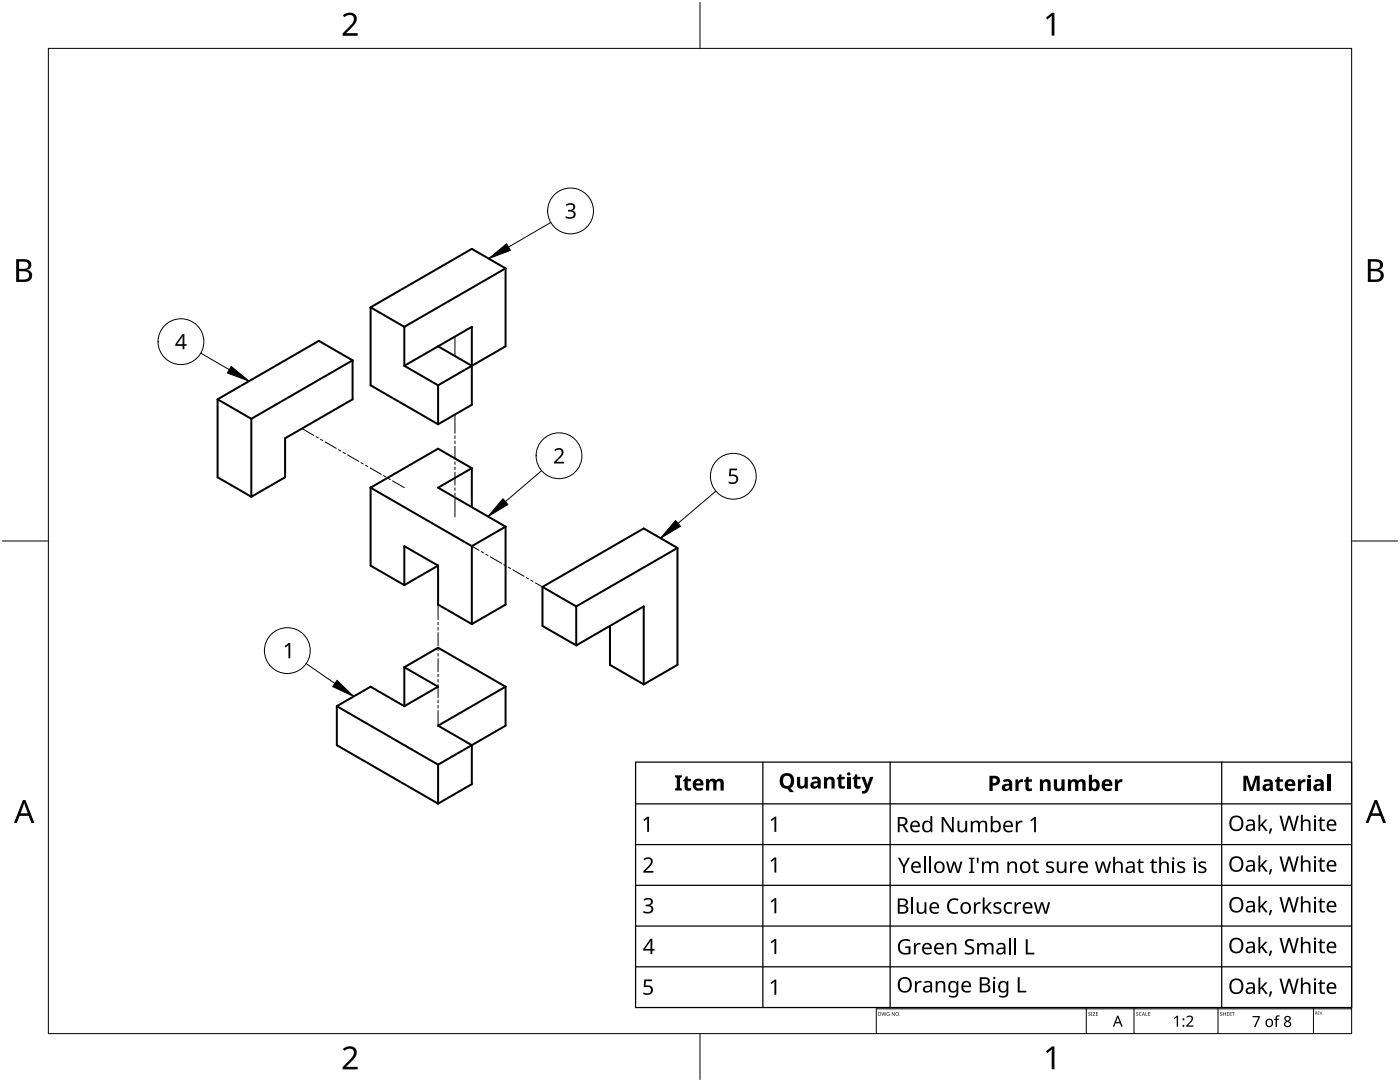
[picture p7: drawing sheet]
<svg xmlns="http://www.w3.org/2000/svg" width="279mm" height="216mm" viewBox="0 0 279 216" stroke-linecap="round" stroke-linejoin="round" font-family="sans-serif">
<g fill="none" stroke="#000" stroke-width=".4">
<path d="M100.9 53.5v15.6l-6.7 3.9M100.9 53.5l-6.7-3.8-20.2 11.6M100.9 53.5l-20.2 11.7M43.4 79.7l6.8 3.9M43.4 79.7v15.5l6.8 3.9M70.4 71.9l-6.8-3.9-20.2 11.7M70.4 71.9v7.8l-13.5 7.8v7.7l-6.7 3.9M70.4 71.9l-20.2 11.7M74 61.3v15.6l13.4 7.8M74 61.3l6.7 3.9M80.7 73l13.5-7.8v15.6l-6.8 3.9M80.7 65.2v7.8"/>
<path d="M80.7 73l6.7 3.9M87.4 76.9v7.8M87.4 69.1l6.8 3.9M94.2 73l-6.8 3.9M50.2 83.6v15.5M74 97.3l20.2 11.7M74 97.3v15.6l6.7 3.9M94.2 93.4v7.8M94.2 93.4l-6.8 3.9 13.5 7.8M94.2 93.4l-6.8-3.9-13.4 7.8M87.4 112.9v7.7l6.8 3.9M87.4 112.9l-6.7-3.9v7.8"/>
<path d="M87.4 112.9l-6.7 3.9M94.2 109v15.5M100.9 105.1v15.5l-6.7 3.9M100.9 105.1l-6.7 3.9M108.3 117.1l6.7 3.9M108.3 117.1v7.8l6.7 3.9M135.2 109.3v23.4l-6.7 3.9M135.2 109.3l-6.7-3.9-20.2 11.7M135.2 109.3l-20.2 11.7M80.7 133.1l6.7 3.9-6.7 3.9M80.7 133.1l6.7-3.9 13.5 7.8M80.7 133.1v7.8"/>
<path d="M100.9 137v7.8l-13.5 7.8M100.9 137l-13.5 7.8 6.8 3.9v7.8l-6.8 3.9M115 128.8l13.5-7.8v15.6M115 121v7.8M121.7 124.9v7.8l6.8 3.9M67.2 140.9l6.8-3.9 6.7 3.9M67.2 140.9l20.2 11.7M67.2 140.9v7.8l20.2 11.7M87.4 152.6v7.8"/>
</g>
<g fill="none" stroke="#000" stroke-width=".2">
<path d="M90.8 67.2v3.8M60.3 85.5l2.3 1.4M63.1 87.1l.4 .3M64 87.7l.4 .2M64.9 88.2l2.2 1.3M67.6 89.7l.4 .3M68.5 90.2l.4 .3M69.4 90.8l2.2 1.3M72 92.3l.5 .3M72.9 92.8l.5 .3M73.8 93.4l2.3 1.3M76.5 94.9l.5 .3"/>
<path d="M77.4 95.4l.5 .3M78.3 95.9l2.4 1.4M90.8 82.7v3.7M90.8 87v.5M90.8 88v.5M90.8 89v2.6M90.8 92.2v.5M90.8 93.2v.5M90.8 94.2v2.6M90.8 97.3v.6M90.8 98.4v.5M90.8 99.4v3.7"/>
<path d="M94.2 109l1.4 .8M96 110.1l.5 .2M96.9 110.6l.5 .2M97.8 111.1l2.3 1.3M100.5 112.7l.5 .2M101.4 113.2l.5 .2M102.3 113.7l2.3 1.3M105 115.2l.5 .3M105.9 115.8l.5 .2M106.8 116.3l1.5 .8M87.4 120.6v3M87.4 124.2v.5"/>
<path d="M87.4 125.2v.5M87.4 126.2v2.6M87.4 129.4v.5M87.4 130.4v.5M87.4 131.4v2.6M87.4 134.5v.6M87.4 135.6v.5M87.4 136.6v2.6M87.4 139.7v.5M87.4 140.8v.5M87.4 141.8v3"/>
</g>
<path d="M9.7 9.7h260v196.5h-260z" fill="none" stroke="#000" stroke-width=".2"/>
<path d="M139.7 .5v9.2M.5 108h9.2M269.7 108h9.2M139.7 206.2v9.2" fill="none" stroke="#000" stroke-width=".2"/>
<g fill="#000">
<path d="M68.4 3.1a1.64 1.64 0 0 1 2.8 .4 2.52 2.52 0 0 1-1.2 2.2l-.9 .9h2.3v.5h-3v-.4l1.2-1.2a1.95 1.95 0 0 0 .9-2.2 1.23 1.23 0 0 0-1.8 .1zM208.7 3.5l1.3-.9h.4v4.5h-.5v-4l-.9 .8zM68.4 209.3a1.64 1.64 0 0 1 2.8 .4 2.52 2.52 0 0 1-1.2 2.2l-.9 1h2.3v.5h-3v-.5l1.2-1.2a1.95 1.95 0 0 0 .9-2.1 1.23 1.23 0 0 0-1.8 .1zM208.7 209.8l1.3-1h.4v4.6h-.5v-4l-.9 .7z"/>
<path d="M3.2 51.7h1.3a1.28 1.28 0 0 1 1.7 1.3 1.04 1.04 0 0 1-.8 .9 1.23 1.23 0 0 1 1 1.5 1.23 1.23 0 0 1-1.6 .9h-1.6zM3.8 54.1v1.7h.9a.86 .86 0 0 0 1.1-.9 .86 .86 0 0 0-1.1-.8zM3.8 52.2v1.4h.8a.78 .78 0 0 0 1.1-.7 .78 .78 0 0 0-1.1-.7z"/>
<path d="M273 51.7h1.3a1.28 1.28 0 0 1 1.7 1.3 1.04 1.04 0 0 1-.9 .9 1.23 1.23 0 0 1 1 1.5 1.23 1.23 0 0 1-1.5 .9h-1.6zM273.6 54.1v1.7h.9a.86 .86 0 0 0 1.1-.9 .86 .86 0 0 0-1.2-.8zM273.6 52.2v1.4h.8a.78 .78 0 0 0 1-.7 .78 .78 0 0 0-1.1-.7z"/>
<path d="M4.6 159.6h.5l1.8 4.6h-.6l-.6-1.4h-1.8l-.5 1.4h-.6zM4.8 160.2l-.7 2.1h1.4z"/>
<path d="M274.3 159.6h.5l1.8 4.6h-.6l-.5-1.4h-1.8l-.6 1.4h-.6zM274.6 160.2l-.7 2.1h1.4z"/>
</g>
<path d="M216.8 201.3v4.9M226.3 201.3v4.9M243.1 201.3v4.9M262.1 201.3v4.9M269.7 201.3h-94.8v4.9" fill="none" stroke="#000" stroke-width=".2"/>
<g fill="#000">
<path d="M175.9 202l.3 .6 .2-.6 .2 .6 .3-.6-.2 .7-.3-.6-.3 .6zM177 202.1l.5-.1-.4 .1-.1 .2 .3 .3h.2v-.2l-.2-.1h.2v.4l-.5-.1zM178 202l.5 .6 .1-.6v.7l-.5-.6-.1 .6zM217.2 202h.3l.1 .1a.18 .18 0 0 0-.2 0 .18 .18 0 0 0-.1 .2 .18 .18 0 0 0 .3 0 .23 .23 0 0 1-.1 .4 .23 .23 0 0 1-.3-.1 .18 .18 0 0 0 .3 .1 .18 .18 0 0 0 0-.3l-.3-.2zM217.7 202h.3v.7h-.3zM218.1 202h.5l-.4 .6 .4 .1h-.5l.4-.7zM218.7 202h.4h-.3v.3h.3l-.3 .1v.2l.3 .1h-.4zM226.8 202h.2l.1 .1a.18 .18 0 0 0-.2 0 .18 .18 0 0 0 0 .2 .18 .18 0 0 0 .2 0 .23 .23 0 0 1 0 .4 .23 .23 0 0 1-.4-.1 .18 .18 0 0 0 .3 .1 .18 .18 0 0 0 0-.3l-.2-.2zM227.4 202.1l.2-.1 .2 .1a.29 .29 0 0 0-.4 .2 .29 .29 0 0 0 .4 .3l-.1 .1-.3-.1zM228.6 202l.1 .6 .3 .1h-.4zM229.2 202h.4h-.3v.3h.2l-.2 .1v.2l.3 .1h-.4zM234.3 203.1l.6-.4h.2v2.2h-.3l.1-1.9-.5 .3z"/>
<path d="M236.8 202.9a.76 .76 0 0 1 1.2 0 .76 .76 0 0 1-.4 1.1l-.5 .6h1.1v.3h-1.5v-.3l.8-.8a.52 .52 0 0 0 .3-.8 .52 .52 0 0 0-.9 .1zM243.5 202h.3l.1 .1a.18 .18 0 0 0-.3 0 .18 .18 0 0 0 0 .2 .18 .18 0 0 0 .3 0 .23 .23 0 0 1-.1 .4 .23 .23 0 0 1-.3-.1 .18 .18 0 0 0 .2 .1 .18 .18 0 0 0 .1-.3l-.3-.2zM244.1 202l.1 .3h.4v-.3v.7v-.3h-.4l-.1 .3zM244.8 202h.5h-.4v.3h.3l-.3 .1v.2l.4 .1h-.5zM245.4 202h.4h-.3v.3h.3l-.3 .1v.2l.3 .1h-.4zM245.9 202h.5h-.2v.7l-.1-.7zM250 202.7h1.4l-.8 2.2h-.3l.9-1.9h-1.2zM254.7 202.7l.3-.1h.4v.3l-.4-.1-.1 .2-.1 .3h.5v.2h-.5v1.4h-.2v-1.4h-.3v-.1l.3-.1zM263 201.8h.3l-.2 .1v.2h.2l-.2 .1v.2l.2 .1h-.3zM263.4 201.8l.2 .6 .3-.6-.2 .7z"/>
<path d="M175.3 202l.5 .1 .1 .3-.2 .2-.4 .1zM175.4 202v.6h.2l.1-.4z"/>
<path d="M178.7 202.3a.36 .36 0 0 1 .7 0 .36 .36 0 0 1-.7 0zM178.8 202.3a.3 .3 0 0 0 .6 0 .3 .3 0 0 0-.6 0z"/>
<path d="M223 202.7h.2l.9 2.2h-.3l-.3-.7h-.9l-.2 .7h-.3zM223.1 203l-.4 .9h.7z"/>
<path d="M228.2 202l.3 .7-.2-.2h-.2l-.2 .2zM228.2 202.1l-.1 .3h.2z"/>
<path d="M252.8 203.5a.81 .81 0 0 1 1.1 .1 .81 .81 0 0 1-.1 1.1 .81 .81 0 0 1-1.2-.2v-.6zM253 203.6a.6 .6 0 0 0-.2 .8 .6 .6 0 0 0 .9 .2l.1-.2a.56 .56 0 0 0-.1-.7 .56 .56 0 0 0-.7-.1z"/>
<path d="M256.4 202.9a.62 .62 0 0 1 .9-.2 .62 .62 0 0 1 .2 .9l-.3 .2a.65 .65 0 0 1 .4 .9 .65 .65 0 0 1-.9 .2 .59 .59 0 0 1-.5-.6 .59 .59 0 0 1 .5-.5l-.4-.4zM256.5 204.4a.45 .45 0 0 0 .9 0 .45 .45 0 0 0-.9 0zM256.6 203.3a.37 .37 0 0 0 .7 0 .37 .37 0 0 0-.7 0z"/>
<path d="M262.5 201.8h.1a.17 .17 0 0 1 .2 .2 .17 .17 0 0 1-.1 .2l.2 .3-.2-.3-.2 .3zM262.5 201.9v.2h.2l.1-.1z"/>
<circle cx="179.6" cy="202.6" r=".07"/>
<circle cx="236.2" cy="204.7" r=".2"/>
<circle cx="236.2" cy="203.4" r=".2"/>
<circle cx="264" cy="202.4" r=".05"/>
</g>
<g fill="#000">
<path d="M134.7 154.7h1.4v.4l-.4 .1v2l.4 .2v.3h-1.4v-.3l.4-.2v-2l-.4-.1zM136.8 154.9h.5v.5h.6v.5h-.6v1.1a.39 .39 0 0 0 .2 .3 .39 .39 0 0 0 .4-.1v.5h-.1a.78 .78 0 0 1-1.2-.7v-1.1h-.3v-.3l.4-.2zM140.9 155.4h.5l.1 .3a.97 .97 0 0 1 1.4 0 .82 .82 0 0 1 1-.3 .82 .82 0 0 1 .5 .8v1.5h-.6v-1.4a.41 .41 0 0 0-.5-.4 .41 .41 0 0 0-.3 .5v1.3h-.6l-.1-1.4a.42 .42 0 0 0-.5-.4 .42 .42 0 0 0-.3 .6v1.2h-.6zM159.1 155h.6v1.4a.45 .45 0 0 0 .5 .5 .45 .45 0 0 0 .4-.6v-1.3h.6v2.3h-.5l-.1-.3a.88 .88 0 0 1-.9 .3 .88 .88 0 0 1-.6-.8zM164.4 155h.5l.1 .3a.88 .88 0 0 1 1-.3 .88 .88 0 0 1 .6 .8v1.5h-.7v-1.3a.45 .45 0 0 0-.4-.5 .45 .45 0 0 0-.4 .6v1.2h-.7zM167.5 154.5h.4v.5h.7v.5h-.7v1.1a.39 .39 0 0 0 .3 .3 .39 .39 0 0 0 .4-.1v.5h-.1a.78 .78 0 0 1-1.2-.7v-1.1h-.3v-.3l.3-.2zM169.1 155h.6v2.3h-.6zM170.7 154.5h.4v.5h.6v.5h-.6v1.1a.39 .39 0 0 0 .3 .3 .39 .39 0 0 0 .4-.1v.5h-.2a.78 .78 0 0 1-1.2-.7v-1.1h-.3v-.3l.4-.2zM171.9 155h.7l.5 1.7 .5-1.7h.7l-1 2.6a1.03 1.03 0 0 1-1.3 .7v-.5h.5l.3-.5zM202.7 155.5h.4l.2 .4 .3-.4h.6l-.1 .6a.61 .61 0 0 0-.8 .5v1.2h-.6zM204.9 155h.4v.5h.6v.5h-.6v1.1a.39 .39 0 0 0 .3 .3 .39 .39 0 0 0 .4-.1v.5h-.2a.78 .78 0 0 1-1.1-.7v-1.1h-.3v-.3l.3-.2zM207.5 155.5h.5l.1 .3a.88 .88 0 0 1 1-.3 .88 .88 0 0 1 .6 .8v1.5h-.7v-1.3a.45 .45 0 0 0-.4-.5 .45 .45 0 0 0-.4 .5v1.3h-.7z"/>
<path d="M210.3 155.5h.7v1.4a.45 .45 0 0 0 .4 .5 .45 .45 0 0 0 .4-.6v-1.3h.7v2.3h-.5l-.1-.3a.88 .88 0 0 1-1 .3 .88 .88 0 0 1-.6-.8zM213.1 155.5h.5l.1 .3a.97 .97 0 0 1 1.5 0 .82 .82 0 0 1 .9-.3 .82 .82 0 0 1 .6 .8v1.5h-.7v-1.4a.41 .41 0 0 0-.5-.4 .41 .41 0 0 0-.3 .5v1.3h-.6v-1.4a.42 .42 0 0 0-.5-.4 .42 .42 0 0 0-.3 .5v1.3h-.7zM222.5 155.5h.5l.1 .4 .4-.4h.5v.6a.61 .61 0 0 0-.9 .5v1.2h-.6zM248.1 154.8h.9l.7 2.3 .8-2.3h.9v3h-.6v-2.3l-.8 2.3h-.6l-.7-2.4v2.4h-.6zM255 155h.4v.5h.6v.5h-.6v1.1a.39 .39 0 0 0 .3 .3 .39 .39 0 0 0 .3-.1v.5h-.1a.78 .78 0 0 1-1.2-.7v-1.1h-.3v-.3l.4-.2zM259 155.5h.5l.1 .4 .4-.4h.5v.6a.61 .61 0 0 0-.8 .5v1.2h-.7zM261 155.5h.6v2.3h-.6zM264.8 154.6h.7v3.2h-.7zM128.4 163.6l.8-.6h.3v3h-.3v-2.7l-.6 .5zM128.4 179.5a1.06 1.06 0 0 1 1.1-.4 1.06 1.06 0 0 1 .8 1l-.3 .4-.3 .1a.82 .82 0 0 1 .7 .9 .82 .82 0 0 1-.9 .8l-1.1-.2v-.3a1.08 1.08 0 0 0 1.6-.3 .62 .62 0 0 0-.9-.7h-.2v-.3a.7 .7 0 0 0 .7 0 .7 .7 0 0 0 .3-.8 .89 .89 0 0 0-1.3 0zM128.4 171.4a1.01 1.01 0 0 1 1.2-.4 1.01 1.01 0 0 1 .7 1.1l-.3 .5-1.1 1.2h1.5v.3h-2v-.3l1.1-1.1a.72 .72 0 0 0 .4-.7 .72 .72 0 0 0-.4-.6l-.9 .3zM153.8 163.6l.8-.6h.3v3h-.3v-2.7l-.6 .5z"/>
<path d="M153.8 171.7l.8-.6h.3v3h-.3v-2.6l-.6 .5zM179.2 171.2h.4l.8 1.4 .8-1.4h.4l-1 1.8v1.2h-.4v-1.2zM187.9 163h.5l1.6 2.5v-2.5h.3v3.1h-.4l-1.6-2.6v2.6h-.4zM189.4 179.7a1.7 1.7 0 0 1 1.9-.3l-.2 .3a1.19 1.19 0 0 0-1.4 .2 1.19 1.19 0 0 0-.2 1.4 1.15 1.15 0 0 0 1.7 .6v.3a1.56 1.56 0 0 1-1.9-.3 1.56 1.56 0 0 1-.1-1.9zM188.8 171.9h.4l.5 1.9 .5-1.9h.4l.6 1.9 .5-1.9h.4l-.7 2.3h-.4l-.6-1.9-.5 1.9h-.5zM191.1 163.8h.4v1.4a.61 .61 0 0 0 .7 .6 .61 .61 0 0 0 .4-.8v-1.2h.4v2.3h-.3v-.3a.88 .88 0 0 1-1 .3 .88 .88 0 0 1-.6-.8zM193.4 171.2h1.1v.2l-.4 .1v2.4l.4 .1v.2h-1.1v-.2l.3-.1v-2.4l-.3-.1zM194.9 171.2h.4l-.1 1h-.2zM194.4 180h.3v.5l.4-.4 .6-.1v.4h-.5a.73 .73 0 0 0-.5 .7v1.2h-.3zM193.7 163.8h.3l.1 .3a.86 .86 0 0 1 1.4 0 .81 .81 0 0 1 .9-.3 .81 .81 0 0 1 .6 .8v1.5h-.4v-1.5a.56 .56 0 0 0-.6-.5 .56 .56 0 0 0-.4 .7v1.3h-.4v-1.5a.57 .57 0 0 0-.7-.5 .57 .57 0 0 0-.4 .8v1.2h-.4zM196 171.9h.3v.3a.86 .86 0 0 1 1.4 0 .81 .81 0 0 1 1-.3 .81 .81 0 0 1 .5 .8v1.5h-.3v-1.5a.56 .56 0 0 0-.7-.5 .56 .56 0 0 0-.4 .7v1.3h-.4v-1.5a.57 .57 0 0 0-.7-.5 .57 .57 0 0 0-.4 .8v1.2h-.3zM201 171.9h.3l.1 .3a.87 .87 0 0 1 1-.3 .87 .87 0 0 1 .6 .8v1.5h-.4v-1.5a.61 .61 0 0 0-.7-.5 .61 .61 0 0 0-.5 .8v1.2h-.4z"/>
<path d="M202.5 180h.3v.5l.4-.4 .6-.1v.4h-.5l-.4 .3-.1 1.6h-.3zM202.7 163.8h.3l.1 .4 .4-.4h.6l-.1 .3h-.4a.73 .73 0 0 0-.5 .7v1.3h-.4zM205.6 163.7l.8-.7h.3v3.1h-.3v-2.7l-.6 .5zM206.4 171.4h.3v.5h.6v.3h-.6v1.3l.2 .4h.4v.3a.69 .69 0 0 1-1-.7v-1.3h-.3v-.2l.3-.1zM208.9 172.1a1.34 1.34 0 0 1 1.4-.1l-.1 .3-.5-.1a.37 .37 0 0 0-.6 .1 .37 .37 0 0 0 .4 .5l.2 .1a.69 .69 0 0 1 .7 .8 .69 .69 0 0 1-.9 .5l-.8-.1v-.4l.8 .2 .4-.1v-.4l-.5-.2a.68 .68 0 0 1-.5-1.1zM210.9 171.9h.4v1.5a.61 .61 0 0 0 .7 .5 .61 .61 0 0 0 .5-.8v-1.2h.3v2.3h-.3v-.3a.88 .88 0 0 1-1 .3 .88 .88 0 0 1-.6-.8zM213.6 171.9h.3v.4l.4-.4h.6l-.1 .3h-.4a.73 .73 0 0 0-.5 .8v1.2h-.3zM218.5 171.9h.4l.4 1.9 .6-1.9h.4l.6 1.9 .5-1.9h.3l-.6 2.3h-.4l-.6-1.9-.6 1.9h-.4zM222.2 171h.3v1.2a.87 .87 0 0 1 1-.3 .87 .87 0 0 1 .6 .8v1.5h-.4v-1.5a.61 .61 0 0 0-.7-.5 .61 .61 0 0 0-.5 .8v1.2h-.3zM227.4 171.4h.2v.5h.6v.3h-.6v1.3l.2 .4h.4v.3a.69 .69 0 0 1-1-.7v-1.3h-.3v-.2l.3-.1zM230 171.4h.2v.5h.7v.3h-.7v1.3l.2 .4h.5v.3a.69 .69 0 0 1-1.1-.7v-1.3h-.3v-.2l.3-.1zM231.3 171h.4v1.2a.87 .87 0 0 1 .9-.3 .87 .87 0 0 1 .7 .8v1.5h-.4v-1.5a.61 .61 0 0 0-.8-.5 .61 .61 0 0 0-.4 .8v1.2h-.4z"/>
<path d="M235.1 172.1a1.34 1.34 0 0 1 1.4-.1l-.1 .3-.5-.1a.37 .37 0 0 0-.6 .1 .37 .37 0 0 0 .4 .5l.2 .1a.69 .69 0 0 1 .6 .8 .69 .69 0 0 1-.9 .5l-.7-.1v-.4l.8 .2 .4-.1v-.4l-.5-.2a.68 .68 0 0 1-.5-1.1zM239.3 172.1a1.34 1.34 0 0 1 1.4-.1l-.1 .3-.5-.1a.37 .37 0 0 0-.6 .1 .37 .37 0 0 0 .4 .5l.2 .1a.69 .69 0 0 1 .7 .8 .69 .69 0 0 1-.9 .5l-.7-.1v-.4l.7 .2 .5-.1v-.4l-.5-.2a.68 .68 0 0 1-.6-1.1zM251.1 162.6h.4v2l1-1.1h.5l-1 1 1 1.3h-.4l-.8-1.1-.3 .3v.8h-.4zM251.1 170.7h.4v2.1l1-1.1h.5l-1 .9 1 1.3h-.4l-.8-1-.3 .2v.8h-.4zM253.4 165.3l.5 .1-.4 1h-.3zM253.4 173.4l.5 .1-.4 1h-.3zM255.4 162.8h.4l.6 2.5 .7-2.5h.4l.7 2.5 .6-2.5h.4l-.8 3h-.4l-.7-2.6-.8 2.6h-.3zM255.4 170.9h.4l.6 2.6 .7-2.6h.4l.7 2.6 .6-2.6h.4l-.8 3h-.4l-.7-2.6-.8 2.6h-.3zM259.6 162.6h.4v1.2a.87 .87 0 0 1 .9-.3 .87 .87 0 0 1 .6 .8v1.5h-.3v-1.5a.61 .61 0 0 0-.8-.5 .61 .61 0 0 0-.4 .8v1.2h-.4zM259.6 170.7h.4v1.3a.87 .87 0 0 1 .9-.3 .87 .87 0 0 1 .6 .8v1.4h-.3v-1.4a.61 .61 0 0 0-.8-.6 .61 .61 0 0 0-.4 .9v1.1h-.4zM263.5 163h.2v.5h.7v.3h-.7v1.3l.3 .4h.4v.3a.69 .69 0 0 1-1-.7v-1.3h-.3v-.2l.3-.1zM263.5 171.1h.2v.6h.7v.2h-.7v1.4l.3 .3h.4v.3a.69 .69 0 0 1-1-.6v-1.4h-.3v-.1l.3-.2z"/>
<path d="M128.6 195.4h1.5v.4h-1.2l-.1 .9a1.02 1.02 0 0 1 1.5 .8 1.02 1.02 0 0 1-1.4 1l-.5-.1v-.4a.88 .88 0 0 0 1 .2 .88 .88 0 0 0 .5-.8 .85 .85 0 0 0-1.2-.4l-.2-.1zM153.8 179.8l.8-.6h.3v3h-.3v-2.6l-.6 .5zM153.8 188l.8-.7h.3v3.1h-.3v-2.7l-.6 .5zM153.8 196.1l.8-.6h.3v3h-.3v-2.6l-.6 .5zM179.6 187.8a1.95 1.95 0 0 1 2.1-.3l-.2 .4a1.25 1.25 0 0 0-1.9 .9 1.25 1.25 0 0 0 1.7 1.3v-.9h-.6v-.4h1v1.5l-.2 .1a1.62 1.62 0 0 1-2.1-.5 1.62 1.62 0 0 1 .2-2.1zM183 180h.3v1.5a.61 .61 0 0 0 .8 .5 .61 .61 0 0 0 .4-.8v-1.2h.4v2.3h-.3l-.1-.3a.88 .88 0 0 1-.9 .3 .88 .88 0 0 1-.6-.8zM182.4 188.2h.3l.1 .4 .4-.4 .5-.1v.4h-.5l-.4 .3v1.6h-.4zM182.6 195.8h.3l.1 .4 .4-.4 .5-.1v.4h-.4a.73 .73 0 0 0-.5 .7v1.2h-.4zM186.7 195.8h.3l.1 .3a.87 .87 0 0 1 .9-.3 .87 .87 0 0 1 .7 .7v1.5h-.4v-1.4a.61 .61 0 0 0-.8-.6 .61 .61 0 0 0-.4 .9v1.1h-.4zM188.9 188.2h.3l.1 .3a.87 .87 0 0 1 1-.3 .87 .87 0 0 1 .6 .8v1.4h-.4v-1.4a.61 .61 0 0 0-.8-.6 .61 .61 0 0 0-.4 .9v1.1h-.4zM192.7 187.7a1.43 1.43 0 0 1 1.7-.2l-.1 .4-.2-.1a.64 .64 0 0 0-.7-.1 .64 .64 0 0 0-.4 .6l.5 .4a.93 .93 0 0 1 .9 1.1 .93 .93 0 0 1-1.3 .7l-.6-.2v-.3a1.08 1.08 0 0 0 1.6-.2 1.08 1.08 0 0 0-1.1-.9 .8 .8 0 0 1-.3-1.2zM196.1 179.1h.4v2l1-1.1h.4l-.9 1 1 1.3h-.5l-.7-1-.3 .2v.8h-.4z"/>
<path d="M195 188.2h.3l.1 .3a.86 .86 0 0 1 1.4 0 .81 .81 0 0 1 .9-.3 .81 .81 0 0 1 .6 .8v1.4h-.4v-1.4a.56 .56 0 0 0-.7-.6 .56 .56 0 0 0-.4 .8v1.2h-.3v-1.4a.57 .57 0 0 0-.8-.6 .57 .57 0 0 0-.3 .9v1.1h-.4zM198.4 180.2a1.34 1.34 0 0 1 1.4-.1l-.1 .3-.5-.1a.37 .37 0 0 0-.6 .2 .37 .37 0 0 0 .4 .4l.2 .1a.69 .69 0 0 1 .7 .8 .69 .69 0 0 1-.9 .6l-.7-.2v-.3l.7 .2 .4-.2v-.4l-.4-.2a.68 .68 0 0 1-.6-1.1zM200.6 180.3l.4-.3h.5l.5 .1-.1 .3a.83 .83 0 0 0-1.2 .7 .83 .83 0 0 0 1.1 .9l.1-.1v.3a1.14 1.14 0 0 1-1.3-.1 1.14 1.14 0 0 1-.2-1.4zM203.1 195h.4v2.7h1.3v.3h-1.7zM204.7 187.4h.4v2.7h1.3v.3h-1.7zM206.3 180h.4l.5 1.9 .5-1.9h.4l.6 1.9 .5-1.9h.4l-.7 2.3h-.4l-.6-1.9-.5 1.9h-.5zM251.1 178.8h.4v2.1l1-1.1h.5l-1 1 1 1.3h-.4l-.8-1.1-.3 .2v.9h-.4zM251.1 187h.4v2l1-1.1h.5l-1 1 1 1.3h-.4l-.8-1.1-.3 .3v.8h-.4zM251.1 195.1h.4v2l1-1.1h.5l-1 1 1 1.3h-.4l-.8-1-.3 .2v.8h-.4zM253.4 181.6h.5l-.4 1h-.3zM253.4 189.7h.5l-.4 1h-.3zM253.4 197.8l.5 .1-.4 1h-.3z"/>
<path d="M255.4 179h.4l.6 2.6 .7-2.6h.4l.7 2.6 .6-2.6h.4l-.8 3.1h-.4l-.7-2.6-.8 2.6h-.3zM255.4 187.2h.4l.6 2.5 .7-2.5h.4l.7 2.5 .6-2.5h.4l-.8 3h-.4l-.7-2.6-.8 2.6h-.3zM255.4 195.3h.4l.6 2.6 .7-2.6h.4l.7 2.6 .6-2.6h.4l-.8 3h-.4l-.7-2.6-.8 2.6h-.3zM259.6 178.8h.4v1.3a.87 .87 0 0 1 .9-.3 .87 .87 0 0 1 .6 .8v1.5h-.3v-1.5a.61 .61 0 0 0-.8-.5 .61 .61 0 0 0-.4 .8v1.2h-.4zM259.6 187h.4v1.2a.87 .87 0 0 1 .9-.3 .87 .87 0 0 1 .6 .8v1.5h-.3v-1.5a.61 .61 0 0 0-.8-.5 .61 .61 0 0 0-.4 .8v1.2h-.4zM259.6 195.1h.4v1.3a.87 .87 0 0 1 .9-.4 .87 .87 0 0 1 .6 .8v1.5h-.3v-1.4a.61 .61 0 0 0-.8-.6 .61 .61 0 0 0-.4 .8v1.2h-.4zM263.5 179.3h.2v.5h.7v.3h-.7v1.3l.3 .4h.4v.2a.69 .69 0 0 1-1-.6v-1.3h-.3v-.2l.3-.2zM263.5 187.4h.2v.5h.7v.3h-.7v1.3l.3 .4h.4v.3a.69 .69 0 0 1-1-.7v-1.3h-.3v-.2l.3-.1zM263.5 195.5h.2v.5h.7v.3h-.7v1.3l.3 .4h.4v.3a.69 .69 0 0 1-1-.6v-1.4h-.3v-.1l.3-.2z"/>
<path d="M138.5 155.7a1.1 1.1 0 0 1 1.4-.2 1.1 1.1 0 0 1 .5 1.2h-1.5a.7 .7 0 0 0 .4 .6 .7 .7 0 0 0 .8-.1l.2-.1v.5a1.3 1.3 0 0 1-1.8-.2 1.3 1.3 0 0 1 0-1.7zM139 156l-.1 .3h.9a.44 .44 0 0 0-.3-.4 .44 .44 0 0 0-.5 .1z"/>
<path d="M156 154.7a1.54 1.54 0 0 1 2-.2 1.54 1.54 0 0 1 .4 2l-.7 .7 .8 .9h-.8l-.6-.7a1.55 1.55 0 0 1-1.3-2.4zM156.6 154.9a1.22 1.22 0 0 0 .3 1.9 1.06 1.06 0 0 0 1-.8 1.06 1.06 0 0 0-.5-1.1l-.5-.1z"/>
<path d="M161.9 155.2a1.11 1.11 0 0 1 1.9 .6v1.5h-.5l-.1-.3a.79 .79 0 0 1-1 .4 .79 .79 0 0 1-.4-1 .79 .79 0 0 1 1-.5h.4l-.1-.4h-.5l-.5 .1zM162.4 156.4a.39 .39 0 0 0 .4 .6 .39 .39 0 0 0 .4-.5v-.2z"/>
<path d="M197.5 154.8h.9a.99 .99 0 0 1 1.2 1 .99 .99 0 0 1-1.2 1h-.3v1h-.6zM198.1 155.3v.9a.5 .5 0 0 0 .8-.2 .5 .5 0 0 0-.4-.7z"/>
<path d="M200.2 155.7a1.11 1.11 0 0 1 1.8 .6v1.5h-.4l-.2-.3a.79 .79 0 0 1-1 .4 .79 .79 0 0 1-.4-1 .79 .79 0 0 1 1-.5h.4l-.1-.4-.4-.1-.5 .2zM200.7 156.9a.39 .39 0 0 0 .3 .6 .39 .39 0 0 0 .4-.6v-.1z"/>
<path d="M217.3 154.6h.6v1.2a.9 .9 0 0 1 1.2-.2 .9 .9 0 0 1 .4 1.1 .94 .94 0 0 1-.5 1 .94 .94 0 0 1-1.1-.1l-.1 .2h-.5zM218.1 156.1a.71 .71 0 0 0-.2 .7 .71 .71 0 0 0 .7 .5 .71 .71 0 0 0 .3-.8 .71 .71 0 0 0-.7-.5z"/>
<path d="M220.1 155.8a1.1 1.1 0 0 1 1.4-.2 1.1 1.1 0 0 1 .5 1.2h-1.5a.7 .7 0 0 0 .4 .6 .7 .7 0 0 0 .8-.1l.2-.1v.5a1.3 1.3 0 0 1-1.8-.2 1.3 1.3 0 0 1 0-1.7zM220.6 156l-.1 .4h.9a.44 .44 0 0 0-.3-.4 .44 .44 0 0 0-.5 0z"/>
<path d="M252.2 155.7a1.11 1.11 0 0 1 1.8 .6v1.5h-.4l-.1-.3a.79 .79 0 0 1-1.1 .4 .79 .79 0 0 1-.4-1 .79 .79 0 0 1 1-.5h.4l-.1-.4-.4-.1-.5 .2zM252.7 156.9a.39 .39 0 0 0 .3 .6 .39 .39 0 0 0 .4-.6v-.1z"/>
<path d="M256.7 155.8a1.1 1.1 0 0 1 1.3-.2 1.1 1.1 0 0 1 .5 1.2h-1.5a.7 .7 0 0 0 .5 .6 .7 .7 0 0 0 .7-.1l.2-.1v.5a1.3 1.3 0 0 1-1.7-.2 1.3 1.3 0 0 1 0-1.7zM257.2 156l-.2 .4h.9a.44 .44 0 0 0-.2-.4 .44 .44 0 0 0-.5 0z"/>
<path d="M262.3 155.7a1.11 1.11 0 0 1 1.9 .6v1.5h-.5l-.1-.3a.79 .79 0 0 1-1 .4 .79 .79 0 0 1-.4-1 .79 .79 0 0 1 .9-.5h.4v-.4l-.5-.1-.5 .2zM262.8 156.9a.39 .39 0 0 0 .4 .6 .39 .39 0 0 0 .3-.6v-.1z"/>
<path d="M179.2 179.3h.8a.8 .8 0 0 1 1 .2 .8 .8 0 0 1 0 1.1l-.4 .1a.83 .83 0 0 1 .7 1 .83 .83 0 0 1-1.1 .6h-1zM179.6 180.9v1.1h.6a.57 .57 0 0 0 .7-.6 .57 .57 0 0 0-.8-.5zM179.6 179.6v1h.5a.52 .52 0 0 0 .7-.6 .52 .52 0 0 0-.7-.4z"/>
<path d="M179.2 163h.8a.87 .87 0 0 1 1.1 .6 .87 .87 0 0 1-.6 1.1l.8 1.4h-.4l-.7-1.3h-.6v1.3h-.4zM179.6 163.4v1.1h.4a.58 .58 0 0 0 .7-.6 .58 .58 0 0 0-.7-.5z"/>
<path d="M181.9 164.1a.98 .98 0 0 1 1.2-.2 .98 .98 0 0 1 .5 1.1h-1.6a.87 .87 0 0 0 .5 .8 .87 .87 0 0 0 1-.2v.4a1.24 1.24 0 0 1-1.6-.3 1.24 1.24 0 0 1 0-1.6zM182.2 164.2l-.2 .5h1.2a.57 .57 0 0 0-.3-.6 .57 .57 0 0 0-.7 .1z"/>
<path d="M182.1 172.2a.98 .98 0 0 1 1.2-.2 .98 .98 0 0 1 .5 1.1h-1.6a.87 .87 0 0 0 .5 .8 .87 .87 0 0 0 1-.1v.3a1.24 1.24 0 0 1-1.7-.3 1.24 1.24 0 0 1 .1-1.6zM182.4 172.3l-.2 .5h1.2a.57 .57 0 0 0-.3-.6 .57 .57 0 0 0-.7 .1z"/>
<path d="M184.4 163.9a.96 .96 0 0 1 1.3 .2v-1.3h.4v3.3h-.3l-.1-.3a.95 .95 0 0 1-1.2 .2 .95 .95 0 0 1-.5-1.1l.1-.5zM184.7 164.2a.91 .91 0 0 0-.3 1 .91 .91 0 0 0 .8 .6 .99 .99 0 0 0 0-1.7z"/>
<path d="M186.7 172.2a1.13 1.13 0 0 1 1.6 .1 1.13 1.13 0 0 1-.1 1.6 1.13 1.13 0 0 1-1.6-.2 1.53 1.53 0 0 1 .1-1.5zM187.1 172.3a.89 .89 0 0 0-.3 1.1 .89 .89 0 0 0 1 .5 .86 .86 0 0 0 .3-1.1 .86 .86 0 0 0-1-.5z"/>
<path d="M197.7 162.8h.4v1.3a1 1 0 0 1 1.3-.2 1 1 0 0 1 .3 1.3 .94 .94 0 0 1-.6 .8 .94 .94 0 0 1-1-.2l-.1 .3h-.3zM198.2 164.2l-.1 .5a.72 .72 0 0 0 .1 .9 .72 .72 0 0 0 .9 .1 .92 .92 0 0 0 .3-1 .92 .92 0 0 0-.8-.6z"/>
<path d="M200.5 164.1a.98 .98 0 0 1 1.2-.2 .98 .98 0 0 1 .5 1.1h-1.6a.87 .87 0 0 0 .5 .8 .87 .87 0 0 0 1-.2v.4a1.24 1.24 0 0 1-1.7-.3 1.24 1.24 0 0 1 .1-1.6zM200.8 164.2l-.2 .5h1.2a.57 .57 0 0 0-.3-.6 .57 .57 0 0 0-.7 .1z"/>
<path d="M203.8 172.2a1.13 1.13 0 0 1 1.7 .1 1.13 1.13 0 0 1-.2 1.6 1.13 1.13 0 0 1-1.6-.2 1.53 1.53 0 0 1 .1-1.5zM204.2 172.3a.89 .89 0 0 0-.3 1.1 .89 .89 0 0 0 1 .5 .86 .86 0 0 0 .4-1.1 .86 .86 0 0 0-1.1-.5z"/>
<path d="M215.5 172.2a.98 .98 0 0 1 1.2-.2 .98 .98 0 0 1 .4 1.1h-1.5a.87 .87 0 0 0 .5 .8 .87 .87 0 0 0 .9-.1v.3a1.24 1.24 0 0 1-1.6-.3 1.24 1.24 0 0 1 .1-1.6zM215.8 172.3l-.2 .5h1.1a.57 .57 0 0 0-.3-.6 .57 .57 0 0 0-.6 .1z"/>
<path d="M224.9 172.1a.93 .93 0 0 1 .9-.3 .93 .93 0 0 1 .7 .8v1.6h-.3l-.1-.3a.74 .74 0 0 1-1.1 .2 .74 .74 0 0 1 0-1.2l1.1-.1a.53 .53 0 0 0-.2-.6 .53 .53 0 0 0-.6 0l-.3 .1zM225.1 173.3l-.1 .1a.54 .54 0 0 0 .6 .6 .54 .54 0 0 0 .5-.7v-.2z"/>
<path d="M245.7 163.1a1.48 1.48 0 0 1 1.9-.1 1.48 1.48 0 0 1 .5 1.8 1.45 1.45 0 0 1-1.9 1 1.45 1.45 0 0 1-.8-2zM246.1 163.3a1.36 1.36 0 0 0 .4 2.2 1.27 1.27 0 0 0 1.2-.8 1.27 1.27 0 0 0-.4-1.5l-.7-.1z"/>
<path d="M245.7 171.3a1.48 1.48 0 0 1 1.9-.2 1.48 1.48 0 0 1 .5 1.8 1.45 1.45 0 0 1-1.9 1 1.45 1.45 0 0 1-.8-2zM246.1 171.4a1.36 1.36 0 0 0 .4 2.2 1.27 1.27 0 0 0 1.2-.8 1.27 1.27 0 0 0-.4-1.4l-.7-.2z"/>
<path d="M248.8 163.7a.93 .93 0 0 1 1-.2 .93 .93 0 0 1 .6 .8v1.5h-.2l-.1-.3a.74 .74 0 0 1-1.2 .2 .74 .74 0 0 1 .1-1.1l1.1-.2a.53 .53 0 0 0-.2-.6 .53 .53 0 0 0-.6 0l-.3 .2zM249.1 164.9l-.1 .1a.54 .54 0 0 0 .6 .6 .54 .54 0 0 0 .5-.7v-.2z"/>
<path d="M248.8 171.8a.93 .93 0 0 1 1-.2 .93 .93 0 0 1 .6 .8v1.5h-.2l-.1-.3a.74 .74 0 0 1-1.2 .3 .74 .74 0 0 1 .1-1.2l1.1-.1a.53 .53 0 0 0-.2-.6 .53 .53 0 0 0-.6 0l-.3 .1zM249.1 173l-.1 .1a.54 .54 0 0 0 .6 .6 .54 .54 0 0 0 .5-.7v-.2z"/>
<path d="M265 163.8a.98 .98 0 0 1 1.2-.2 .98 .98 0 0 1 .5 1.1h-1.6a.87 .87 0 0 0 .6 .8 .87 .87 0 0 0 .9-.1v.3a1.24 1.24 0 0 1-1.6-.2 1.24 1.24 0 0 1 0-1.7zM265.3 164l-.2 .4h1.2a.57 .57 0 0 0-.3-.6 .57 .57 0 0 0-.7 .2z"/>
<path d="M265 171.9a.98 .98 0 0 1 1.2-.2 .98 .98 0 0 1 .5 1.2h-1.6a.87 .87 0 0 0 .6 .8 .87 .87 0 0 0 .9-.2v.3a1.24 1.24 0 0 1-1.6-.2 1.24 1.24 0 0 1 0-1.7zM265.3 172.1l-.2 .5h1.2a.57 .57 0 0 0-.3-.6 .57 .57 0 0 0-.7 .1z"/>
<path d="M129.8 187.3h.4v2h.4v.4h-.4v.7h-.4v-.7h-1.4v-.3zM129.8 187.7l-1.1 1.6h1.1z"/>
<path d="M179.5 195.4a1.48 1.48 0 0 1 1.9-.2 1.48 1.48 0 0 1 .5 1.8 1.45 1.45 0 0 1-1.9 1 1.45 1.45 0 0 1-.8-2zM179.9 195.5a1.36 1.36 0 0 0 .4 2.2 1.27 1.27 0 0 0 1.3-.8 1.27 1.27 0 0 0-.4-1.4l-.7-.2z"/>
<path d="M184.3 188.4a.98 .98 0 0 1 1.2-.2 .98 .98 0 0 1 .5 1.2h-1.6a.87 .87 0 0 0 .5 .8 .87 .87 0 0 0 1-.2v.3a1.24 1.24 0 0 1-1.7-.2 1.24 1.24 0 0 1 .1-1.7zM184.6 188.6l-.2 .5h1.2a.57 .57 0 0 0-.3-.6 .57 .57 0 0 0-.7 .1z"/>
<path d="M184.4 195.9a.93 .93 0 0 1 1-.2 .93 .93 0 0 1 .6 .8v1.5h-.2l-.1-.3a.74 .74 0 0 1-1.2 .3 .74 .74 0 0 1 .1-1.2l1.1-.1a.53 .53 0 0 0-.2-.6 .53 .53 0 0 0-.7 0l-.3 .1zM184.7 197.1l-.1 .1a.54 .54 0 0 0 .6 .6 .54 .54 0 0 0 .5-.7v-.2z"/>
<path d="M185.8 180.3a.98 .98 0 0 1 1.2-.2 .98 .98 0 0 1 .4 1.1h-1.5a.87 .87 0 0 0 .5 .8 .87 .87 0 0 0 .9-.1v.3a1.24 1.24 0 0 1-1.6-.2 1.24 1.24 0 0 1 .1-1.7zM186.1 180.5l-.2 .5h1.1a.57 .57 0 0 0-.3-.7 .57 .57 0 0 0-.6 .2z"/>
<path d="M186.7 188.4a.98 .98 0 0 1 1.2-.2 .98 .98 0 0 1 .5 1.2h-1.6a.87 .87 0 0 0 .5 .8 .87 .87 0 0 0 1-.2v.3a1.24 1.24 0 0 1-1.7-.2 1.24 1.24 0 0 1 .1-1.7zM187 188.6l-.2 .5h1.2a.57 .57 0 0 0-.3-.6 .57 .57 0 0 0-.7 .1z"/>
<path d="M189.6 195.9a.94 .94 0 0 1 1.3 .2l.1-.3h.3v2.3a1.14 1.14 0 0 1-1.9 .8v-.3a.91 .91 0 0 0 1.5-.4v-.5a1 1 0 0 1-1.3 .2 1 1 0 0 1-.3-1.3zM189.9 196.2a.92 .92 0 0 0-.3 .9 .92 .92 0 0 0 .8 .7 .98 .98 0 0 0 0-1.8z"/>
<path d="M192.1 196a.98 .98 0 0 1 1.2-.2 .98 .98 0 0 1 .5 1.2h-1.6a.87 .87 0 0 0 .6 .8 .87 .87 0 0 0 .9-.2v.3a1.24 1.24 0 0 1-1.6-.2 1.24 1.24 0 0 1 0-1.7zM192.4 196.2l-.2 .5h1.2a.57 .57 0 0 0-.3-.6 .57 .57 0 0 0-.7 .1z"/>
<path d="M191.9 180.3a1.13 1.13 0 0 1 1.7 .1 1.13 1.13 0 0 1-.2 1.6 1.13 1.13 0 0 1-1.6-.2 1.53 1.53 0 0 1 .1-1.5zM192.3 180.4a.89 .89 0 0 0-.2 1.1 .89 .89 0 0 0 .9 .5 .86 .86 0 0 0 .4-1.1 .86 .86 0 0 0-1.1-.5z"/>
<path d="M195.5 195h.9a.8 .8 0 0 1 1 .3 .8 .8 0 0 1-.1 1l-.3 .1a.83 .83 0 0 1 .7 1 .83 .83 0 0 1-1.1 .6h-1.1zM195.9 196.6v1.1h.6a.57 .57 0 0 0 .7-.6 .57 .57 0 0 0-.7-.5zM195.9 195.3v1h.6a.52 .52 0 0 0 .7-.5 .52 .52 0 0 0-.8-.5z"/>
<path d="M199.1 188.3a.93 .93 0 0 1 .9-.2 .93 .93 0 0 1 .7 .8v1.5h-.3l-.1-.3a.74 .74 0 0 1-1.1 .3 .74 .74 0 0 1 0-1.2l1.1-.1a.53 .53 0 0 0-.2-.6 .53 .53 0 0 0-.6 0l-.3 .1zM199.3 189.5l-.1 .1a.54 .54 0 0 0 .6 .6 .54 .54 0 0 0 .5-.7v-.2z"/>
<path d="M199.6 195.9a.94 .94 0 0 1 1.3 .2v-.3h.3v2.3a1.14 1.14 0 0 1-1.8 .8v-.3a.91 .91 0 0 0 1.5-.4v-.5a1 1 0 0 1-1.3 .2 1 1 0 0 1-.4-1.3zM199.8 196.2a.92 .92 0 0 0-.2 .9 .92 .92 0 0 0 .8 .7 .98 .98 0 0 0 0-1.8z"/>
<path d="M204.4 180.3a.98 .98 0 0 1 1.2-.2 .98 .98 0 0 1 .5 1.1h-1.6a.87 .87 0 0 0 .5 .8 .87 .87 0 0 0 .9-.1v.3a1.24 1.24 0 0 1-1.6-.2 1.24 1.24 0 0 1 .1-1.7zM204.7 180.5l-.2 .5h1.2a.57 .57 0 0 0-.3-.7 .57 .57 0 0 0-.7 .2z"/>
<path d="M245.7 179.4a1.48 1.48 0 0 1 1.9-.2 1.48 1.48 0 0 1 .5 1.8 1.45 1.45 0 0 1-1.9 1 1.45 1.45 0 0 1-.8-2zM246.1 179.6a1.36 1.36 0 0 0 .4 2.2 1.27 1.27 0 0 0 1.2-.9 1.27 1.27 0 0 0-.4-1.4l-.7-.2z"/>
<path d="M245.7 187.5a1.48 1.48 0 0 1 1.9-.2 1.48 1.48 0 0 1 .5 1.9 1.45 1.45 0 0 1-1.9 .9 1.45 1.45 0 0 1-.8-1.9zM246.1 187.7a1.36 1.36 0 0 0 .4 2.2 1.27 1.27 0 0 0 1.2-.9 1.27 1.27 0 0 0-.4-1.4l-.7-.2z"/>
<path d="M245.7 195.6a1.48 1.48 0 0 1 1.9-.1 1.48 1.48 0 0 1 .5 1.8 1.45 1.45 0 0 1-1.9 1 1.45 1.45 0 0 1-.8-2zM246.1 195.8a1.36 1.36 0 0 0 .4 2.2 1.27 1.27 0 0 0 1.2-.8 1.27 1.27 0 0 0-.4-1.5l-.7-.1z"/>
<path d="M248.8 179.9a.93 .93 0 0 1 1-.2 .93 .93 0 0 1 .6 .8v1.6h-.2l-.1-.4a.74 .74 0 0 1-1.2 .3 .74 .74 0 0 1 .1-1.2l1.1-.1a.53 .53 0 0 0-.2-.6 .53 .53 0 0 0-.6 0l-.3 .1zM249.1 181.2h-.1a.54 .54 0 0 0 .6 .7 .54 .54 0 0 0 .5-.7v-.3z"/>
<path d="M248.8 188.1a.93 .93 0 0 1 1-.3 .93 .93 0 0 1 .6 .8v1.6h-.2l-.1-.3a.74 .74 0 0 1-1.2 .2 .74 .74 0 0 1 .1-1.2l1.1-.1a.53 .53 0 0 0-.2-.6 .53 .53 0 0 0-.6 0l-.3 .1zM249.1 189.3l-.1 .1a.54 .54 0 0 0 .6 .6 .54 .54 0 0 0 .5-.7v-.2z"/>
<path d="M248.8 196.2a.93 .93 0 0 1 1-.2 .93 .93 0 0 1 .6 .8v1.5h-.2l-.1-.3a.74 .74 0 0 1-1.2 .3 .74 .74 0 0 1 .1-1.2l1.1-.2a.53 .53 0 0 0-.2-.5 .53 .53 0 0 0-.6 0l-.3 .1zM249.1 197.4l-.1 .1a.54 .54 0 0 0 .6 .6 .54 .54 0 0 0 .5-.7v-.2z"/>
<path d="M265 180.1a.98 .98 0 0 1 1.2-.2 .98 .98 0 0 1 .5 1.1h-1.6a.87 .87 0 0 0 .6 .8 .87 .87 0 0 0 .9-.2v.4a1.24 1.24 0 0 1-1.6-.3 1.24 1.24 0 0 1 0-1.6zM265.3 180.2l-.2 .5h1.2a.57 .57 0 0 0-.3-.6 .57 .57 0 0 0-.7 .1z"/>
<path d="M265 188.2a.98 .98 0 0 1 1.2-.2 .98 .98 0 0 1 .5 1.1h-1.6a.87 .87 0 0 0 .6 .8 .87 .87 0 0 0 .9-.1v.3a1.24 1.24 0 0 1-1.6-.3 1.24 1.24 0 0 1 0-1.6zM265.3 188.3l-.2 .5h1.2a.57 .57 0 0 0-.3-.6 .57 .57 0 0 0-.7 .1z"/>
<path d="M265 196.3a.98 .98 0 0 1 1.2-.2 .98 .98 0 0 1 .5 1.2h-1.6a.87 .87 0 0 0 .6 .7 .87 .87 0 0 0 .9-.1v.3a1.24 1.24 0 0 1-1.6-.2 1.24 1.24 0 0 1 0-1.7zM265.3 196.5l-.2 .5h1.2a.57 .57 0 0 0-.3-.6 .57 .57 0 0 0-.7 .1z"/>
<circle cx="169.4" cy="154.4" r=".34"/>
<circle cx="261.3" cy="154.9" r=".34"/>
<circle cx="234.2" cy="171.3" r=".23"/>
<circle cx="238.4" cy="171.3" r=".23"/>
<circle cx="262.5" cy="162.9" r=".23"/>
<circle cx="262.5" cy="171" r=".23"/>
<circle cx="262.5" cy="179.2" r=".23"/>
<circle cx="198.4" cy="195.1" r=".23"/>
<circle cx="262.5" cy="195.4" r=".23"/>
<circle cx="262.5" cy="187.3" r=".23"/>
</g>
<g fill="none" stroke="#000" stroke-width=".37">
<path d="M182.1 179.1v3.2M184.5 171v3.2M185.6 171v3.2M234.2 171.9v2.3M238.4 171.9v2.3M262.4 163.5v2.3M262.4 171.7v2.2M262.4 179.8v2.3M198.4 195.8v2.2M201.6 187.2v3.2M202.7 187.2v3.2M262.4 187.9v2.3"/>
<path d="M262.4 196v2.3"/>
</g>
<path d="M126.8 152.1h142.9v48.9h-142.9zM152.2 152.1v48.9M177.6 152.1v48.9M243.8 152.1v48.9M126.8 160.4h142.9M126.8 168.5h142.9M126.8 176.7h142.9M126.8 184.8h142.9M126.8 192.9h142.9" fill="none" stroke="#000" stroke-width=".25"/>
<g fill="none" stroke="#000" stroke-width=".2">
<path d="M109.9 44.4l-12.4 7.2M40.1 70.5l9.6 5.6M108.1 93.9l-10.7 9.2M142.9 98l-11.1 9.4M61.1 132.4l9.5 6.6"/>
<circle cx="113.9" cy="42.1" r="4.6"/>
<circle cx="36.1" cy="68.2" r="4.6"/>
<circle cx="111.6" cy="90.9" r="4.6"/>
<circle cx="146.4" cy="95" r="4.6"/>
<circle cx="57.3" cy="129.8" r="4.6"/>
</g>
<g fill="#000">
<path d="M112.9 40.8a1.06 1.06 0 0 1 1.1-.3 1.06 1.06 0 0 1 .8 .9l-.3 .4-.3 .2a.82 .82 0 0 1 .7 .9 .82 .82 0 0 1-.9 .7l-1.1-.1v-.4a1.08 1.08 0 0 0 1.6-.2 .62 .62 0 0 0-.9-.7h-.2v-.3a.7 .7 0 0 0 .7-.1 .7 .7 0 0 0 .3-.7 .89 .89 0 0 0-1.3 0zM110.6 89.8a1.01 1.01 0 0 1 1.2-.4 1.01 1.01 0 0 1 .6 1l-.2 .6-1.1 1.1h1.5v.4h-2v-.3l1.1-1.1a.72 .72 0 0 0 .4-.7 .72 .72 0 0 0-.4-.7l-.9 .3zM145.6 93.5h1.5v.3h-1.2l-.1 .9a1.02 1.02 0 0 1 1.5 .9 1.02 1.02 0 0 1-1.3 1l-.6-.2v-.3a.88 .88 0 0 0 1 .2 .88 .88 0 0 0 .5-.8 .85 .85 0 0 0-1.2-.4l-.2-.2zM56.8 128.9l.8-.6h.3v3h-.3v-2.6l-.6 .5z"/>
<path d="M36.4 66.7h.4v2h.4v.3h-.4v.7h-.4v-.7h-1.4v-.3zM36.4 67.1l-1 1.6h1z"/>
</g>
<path d="M97.5 51.6l3.6-3 .8 1.4zM46.1 73.1l3.6 3-4.3-1.7zM100.4 99.5l1 1.2-4 2.4zM134.8 103.8l1 1.2-4 2.4zM67.3 135.7l3.3 3.3-4.2-2z" fill="#000" stroke="#000" stroke-width=".2"/>
</svg>
